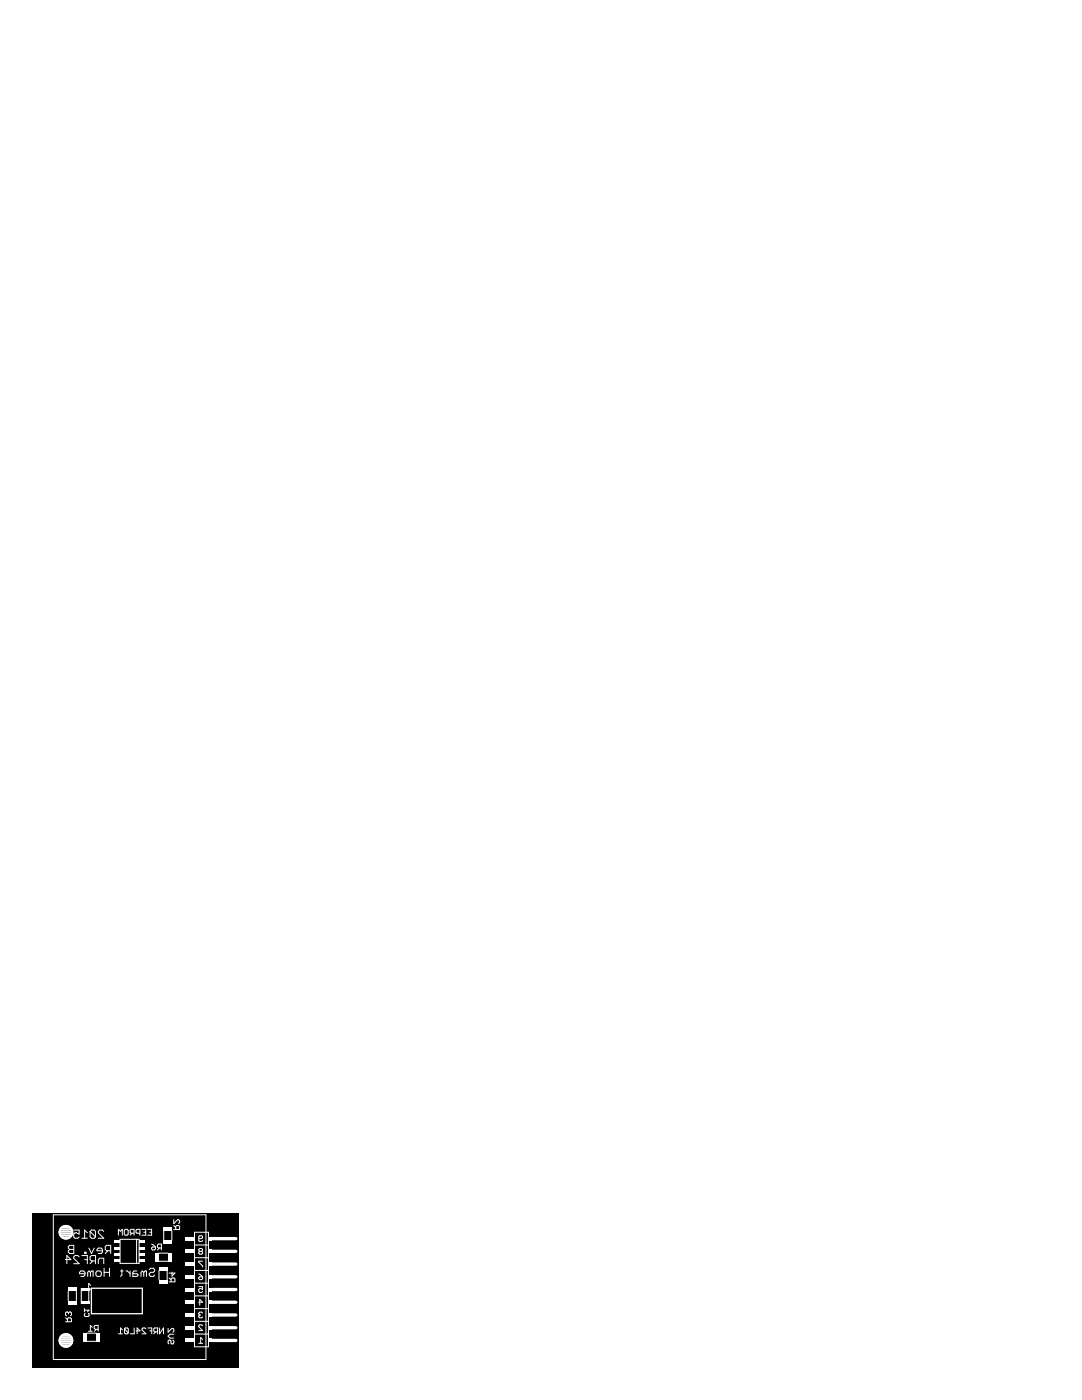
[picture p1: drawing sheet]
<svg xmlns="http://www.w3.org/2000/svg" width="216mm" height="279mm" viewBox="0 0 216 279" stroke-linecap="round" stroke-linejoin="round" font-family="sans-serif">
<path d="M6.4 242.2h41.3v30.8h-41.3z" fill="#000"/>
<g fill="none" stroke="#fff" stroke-width=".2">
<path d="M10.6 242.4h30.5v28.9h-30.5zM13.1 251.4h1.1l-.9-.8v1.6M13.9 248.5h.8v1.7h-.8l-.3-.3v-.3l.3-.2-.3-.3v-.3zM13.9 249.4h.8M14.7 245.5h1.1v.8l-.6-.3h-.2l-.3 .3v.5l.3 .3h.5l.3-.3M15.8 250.8l-.3-.2h-.5l-.3 .2v.3l1.1 1.1h-1.1M16.3 247.1h1.1M16.3 250.6h1.1v1.6M16.9 251.4h.5M16.9 249.9h.3v.3h-.3zM16.9 254.2h-1v-.3l.2-.2h.6l.2 .2v.6l-.2 .2h-.6M17.4 246l-.5-.5v1.6"/>
<path d="M17.7 249.1l.6 1.1 .5-1.1M18 245.8v1l.3 .3h.5l.3-.3M18 245.8l.3-.3h.5l.3 .3v1M18 245.8l1.1 1M18 253.9l.3-.2h.3v1M18 253.9v.8M18 253.9l-.2-.2-.3 .2v.8M18.5 251.7l-.5 .5M19.1 251.7h-.8l-.3-.3v-.6l.3-.2h.8v1.6M19.1 253.9l.3-.2h.5l.3 .2v.6l-.3 .2h-.5l-.3-.2zM19.6 252.2v-.8l.3-.3h.8v1.1M20.4 249.6h-1v-.2l.2-.3h.6l.2 .3v.5l-.2 .3h-.6"/>
<path d="M20.7 245.8l-.3-.3h-.5l-.3 .3v.2l1.1 1.1h-1.1M20.8 253.9h1.1M20.8 253.1v1.6M21.5 249.6l-.5 .6M21.9 253.1v1.6M22.1 249.6h-.8l-.3-.2v-.6l.3-.3h.8v1.7M24 253.7h.6M24.3 253.4v1.1l-.3 .2M25.1 253.7h.3l.5 .5M25.9 253.7v1M27.3 253.7h-.5l-.3 .2v.8h.8l.3-.2-.3-.3h-.8M28.7 253.9l.3-.2h.2v1"/>
<path d="M28.7 253.9v.8M28.7 253.9l-.3-.2-.3 .2v.8M29.8 253.4l.2-.3h.6l.3 .3v.3l-.3 .2h-.6l-.2 .3v.3l.2 .2h.6l.3-.2M38.8 245.9h2.8v22.9h-2.8zM38.8 248.5h2.8M38.8 253.5h2.8M38.8 251h2.8M38.8 258.6h2.8M38.8 256.1h2.8M39.7 247.2h.5l.2-.2-.2-.4h-.3l-.2 .2v.8l.2 .2h.3l.2-.2M39.7 255l.2-.2h.5v.4l-.2 .2h-.3zM39.7 256.8h.7v.6l-.4-.2-.3 .2v.3l.2 .2h.3l.2-.2"/>
<path d="M39.7 259.9h.7l-.5-.6v1.2M39.7 254.2l.7 .6M39.9 249.7l-.2-.2 .2-.3h.3l.2 .2-.2 .3M39.9 249.7l-.2 .2 .2 .4h.3l.2-.2-.2-.4M39.9 249.7h.3M40.4 251.7h-.7v.2l.7 .8v.1M38.8 261.2h2.8M38.8 266.2h2.8M38.8 263.7h2.8M39.7 268.1h.7M39.9 262.4l-.2 .2 .2 .4h.3l.2-.2M39.9 262.4h.1"/>
<path d="M40.4 267.3l-.4-.4v1.2M40.4 264.6l-.2-.2h-.3l-.2 .2v.2l.7 .7h-.7M40.4 262.1l-.2-.2h-.3l-.2 .2 .2 .3"/>
</g>
<g fill="none" stroke="#fff" stroke-width=".41">
<path d="M11.9 245.8h2.5M11.9 246.2h2.5M12 245.4h2.3M12.1 246.6h2.1M12.3 245h1.7M12.5 247h1.3M11.9 267.7h2.5M11.9 267.3l.1 .6 .3 .6M11.9 267.3h2.5M12 268.1h2.3M12.1 266.9a1.27 1.27 0 0 1 2.2 0M12.1 266.9l-.2 .4"/>
<path d="M12.1 266.9h2.1M12.3 268.5a1.27 1.27 0 0 0 1.7 0M12.3 268.5h1.7M12.5 266.5h1.4M14.3 266.9l.1 .4M14.4 267.3v.6l-.4 .6"/>
<circle cx="13.2" cy="245.9" r="1.27"/>
</g>
<path d="M42.4 254.8h4.7M42.4 252.3h4.7M42.4 249.7h4.7M42.4 247.2h4.7M42.4 259.9h4.7M42.4 257.4h4.7M42.4 267.5h4.7M42.4 265h4.7M42.4 262.4h4.7" fill="none" stroke="#fff" stroke-width=".66"/>
<g fill="#fff">
<path d="M41.6 254.5h.8v.6h-.8z"/>
<path d="M41.6 251.9h.8v.7h-.8z"/>
<path d="M41.6 249.4h.8v.7h-.8z"/>
<path d="M41.6 246.9h.8v.6h-.8z"/>
<path d="M41.6 267.2h.8v.6h-.8z"/>
<path d="M41.6 264.6h.8v.7h-.8z"/>
<path d="M41.6 262.1h.8v.7h-.8z"/>
<path d="M41.6 259.6h.8v.6h-.8z"/>
<path d="M41.6 257h.8v.7h-.8z"/>
<path d="M38.2 246.9h.6v.6h-.6z"/>
<path d="M38.2 249.4h.6v.7h-.6z"/>
<path d="M37 246.9h1.2v.6h-1.2z"/>
<path d="M37 249.4h1.2v.7h-1.2z"/>
<path d="M38.2 251.9h.6v.7h-.6z"/>
<path d="M37 251.9h1.2v.7h-1.2z"/>
<path d="M38.2 254.5h.6v.6h-.6z"/>
<path d="M37 254.5h1.2v.6h-1.2z"/>
<path d="M38.2 257h.6v.7h-.6z"/>
<path d="M38.2 259.6h.6v.6h-.6z"/>
<path d="M38.2 262.1h.6v.7h-.6z"/>
<path d="M37 257h1.2v.7h-1.2z"/>
<path d="M37 259.6h1.2v.6h-1.2z"/>
<path d="M37 262.1h1.2v.7h-1.2z"/>
<path d="M38.2 264.6h.6v.7h-.6z"/>
<path d="M38.2 267.2h.6v.6h-.6z"/>
<path d="M37 264.6h1.2v.7h-1.2z"/>
<path d="M37 267.2h1.2v.6h-1.2z"/>
</g>
<path d="M24 247.3h3.8v4.8h-3.8zM27.3 247.3v4.8M33.5 265.1v.8l.8-.8 .4 .2v.4l-.2 .2M34.5 267.4l.2 .2v.4l-.4 .2-.2-.2v-.4l-.4-.2-.2 .2v.4l.2 .2M34.7 266.3h-.8l-.4 .4 .4 .3h.8" fill="none" stroke="#fff" stroke-width=".2"/>
<g fill="#fff">
<path d="M27.9 247.6h1.1v.5h-1.1z"/>
<path d="M27.9 248.9h1.1v.4h-1.1z"/>
<path d="M27.9 250.1h1.1v.5h-1.1z"/>
<path d="M27.9 251.4h1.1v.5h-1.1z"/>
<path d="M22.8 251.4h1.1v.5h-1.1z"/>
<path d="M22.8 250.1h1.1v.5h-1.1z"/>
<path d="M22.8 248.9h1.1v.4h-1.1z"/>
<path d="M22.8 247.6h1.1v.5h-1.1z"/>
</g>
<g fill="none" stroke="#fff" stroke-width=".2">
<path d="M17.3 257.3h.8M18.1 256.5l-.4-.4v1.2M23.6 246.5v-1.2l.4 .4 .4-.4v1.2M25 245.3h.4l.2 .2v.8l-.2 .2h-.4l-.2-.2v-.8zM26.4 246.1l-.4 .4M26.7 246.1h-.5l-.2-.2v-.4l.2-.2h.5v1.2M27.9 246.1h-.6l-.2-.2v-.4l.2-.2h.6v1.2M28.3 245.3h.8v1.2h-.8M28.7 245.9h.4M29.5 245.3h.8v1.2h-.8M29.9 245.9h.4M17.3 267.7h1.9"/>
<path d="M17.3 266.1h1.9M17.6 265.7h.8M18.4 264.9l-.4-.4v1.2M19.2 265.3l-.4 .4M19.6 265.3h-.6l-.2-.2v-.4l.2-.2h.6v1.2M23.7 266.2h.7M24.4 265.4l-.4-.4v1.2M24.8 265.2l.2-.2h.4l.2 .2v.8M24.8 265.2v.8l.2 .2h.4l.2-.2M24.8 265.2l.8 .8M26.8 265v1.2h-.8M27.2 265.6h.7l-.5-.6v1.2"/>
<path d="M29.1 265.2l-.2-.2h-.4l-.2 .2v.2l.8 .8h-.8M29.5 265h.8v1.2M29.9 265.6h.4M31.1 265.8l-.4 .4M31.5 265.8h-.6l-.2-.2v-.4l.2-.2h.6v1.2M31.8 265v1.2l.8-1.2v1.2"/>
</g>
<path d="M18.2 257.1h10.2v5.1h-10.2z" fill="none" stroke="#fff" stroke-width=".25"/>
<g fill="#fff">
<path d="M19.2 266h.7v1.8h-.7z"/>
<path d="M16.5 266h.8v1.8h-.8z"/>
</g>
<path d="M32.7 245.6v1.9M34.3 245.6v1.9" fill="none" stroke="#fff" stroke-width=".2"/>
<g fill="#fff">
<path d="M32.6 247.5h1.8v.7h-1.8z"/>
<path d="M32.6 244.9h1.8v.7h-1.8z"/>
</g>
<path d="M31.7 253.5v1.9M33.4 253.5v1.9M33.7 255.8h1.2v-.6l-.2-.2h-.4l-.2 .2v.6M33.7 255l.4 .4M34.3 253.9v.8l.6-.6h-1.2M34.7 245.4h1.1v-.6l-.2-.2h-.3l-.2 .2v.6M34.7 243.4v.8l.8-.8 .3 .2v.4l-.2 .2M34.7 244.6l.4 .4" fill="none" stroke="#fff" stroke-width=".2"/>
<g fill="#fff">
<path d="M31.7 255.4h1.7v.8h-1.7z"/>
<path d="M31.7 252.8h1.7v.7h-1.7z"/>
</g>
<path d="M13.6 257.7v1.9M15.2 257.7v1.9" fill="none" stroke="#fff" stroke-width=".2"/>
<g fill="#fff">
<path d="M13.6 259.6h1.7v.7h-1.7z"/>
<path d="M13.6 256.9h1.7v.8h-1.7z"/>
</g>
<path d="M31.6 250.1h1.9M31.6 251.7h1.9M13.1 263.8h1.2v-.6l-.2-.2h-.4l-.2 .2v.6M13.1 263l.4 .4M13.7 262l.2-.2 .4 .2v.4l-.2 .2M13.7 262l-.2-.2-.4 .2v.4l.2 .2M13.7 262v.2" fill="none" stroke="#fff" stroke-width=".2"/>
<g fill="#fff">
<path d="M30.9 250h.7v1.8h-.7z"/>
<path d="M33.5 250h.8v1.8h-.8z"/>
</g>
<path d="M16.2 257.1v3M17.7 257.1v3M30.2 248.3l.8 .6M30.4 248.9h.6v.4l-.2 .2h-.4l-.2-.2zM31.8 249.1l-.4 .4M32.2 249.1h-.6l-.2-.2v-.4l.2-.2h.6v1.2" fill="none" stroke="#fff" stroke-width=".2"/>
<g fill="#fff">
<path d="M16.2 259.7h1.6v.5h-1.6z"/>
<path d="M16.2 257h1.6v.5h-1.6z"/>
</g>
<path d="M16.8 261.2v.6M16.8 261.5h1l-.3 .3M17 262.1l-.2 .2 .2 .4h.6l.2-.1-.2-.5" fill="none" stroke="#fff" stroke-width=".2"/>
</svg>
